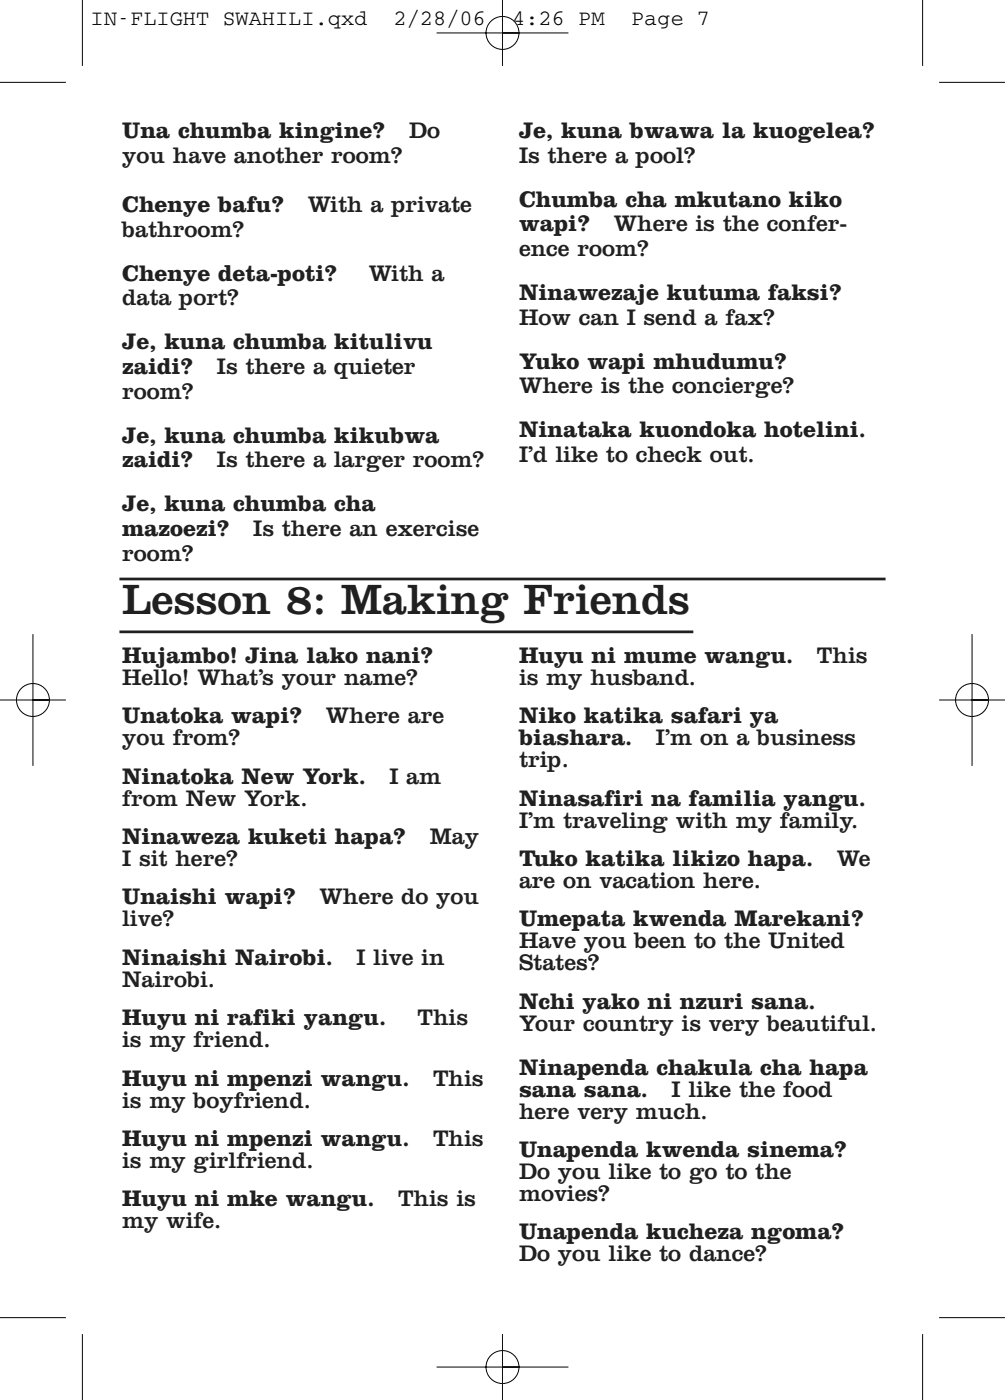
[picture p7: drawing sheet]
<svg xmlns="http://www.w3.org/2000/svg" width="129mm" height="180mm" viewBox="0 0 129 180" stroke-linecap="round" stroke-linejoin="round" font-family="sans-serif">
<defs><g id="words">
<text font-size="5.6" fill="#231f20" x="15.7" y="79">Lesson 8: Making Friends</text>
<g font-size="3" fill="#231f20">
<text x="15.7" y="17.7">Una chumba kingine?</text>
<text x="52.6" y="17.7">Do</text>
<text x="66.7" y="17.7">Je, kuna bwawa la kuogelea?</text>
<text x="15.7" y="20.9">you have another room?</text>
<text x="66.7" y="20.9">Is there a pool?</text>
<text x="15.7" y="27.3">Chenye bafu?</text>
<text x="39.5" y="27.3">With a private</text>
<text x="66.7" y="26.6">Chumba cha mkutano kiko</text>
<text x="66.7" y="29.7">wapi?</text>
<text x="78.9" y="29.7">Where is the confer-</text>
<text x="15.7" y="30.4">bathroom?</text>
<text x="66.7" y="32.9">ence room?</text>
<text x="15.7" y="36.1">Chenye deta-poti?</text>
<text x="15.7" y="39.3">data port?</text>
<text x="47.4" y="36.1">With a</text>
<text x="66.7" y="38.6">Ninawezaje kutuma faksi?</text>
<text x="66.7" y="41.7">How can I send a fax?</text>
<text x="15.7" y="44.9">Je, kuna chumba kitulivu</text>
<text x="66.7" y="47.4">Yuko wapi mhudumu?</text>
<text x="15.7" y="51.3">room?</text>
<text x="15.7" y="48.1">zaidi?</text>
<text x="27.9" y="48.1">Is there a quieter</text>
<text x="66.7" y="50.5">Where is the concierge?</text>
<text x="15.7" y="56.9">Je, kuna chumba kikubwa</text>
<text x="66.7" y="56.2">Ninataka kuondoka hotelini.</text>
<text x="66.7" y="59.4">I’d like to check out.</text>
<text x="15.7" y="60.1">zaidi?</text>
<text x="15.7" y="65.7">Je, kuna chumba cha</text>
<text x="27.9" y="60.1">Is there a larger room?</text>
<text x="15.7" y="68.9">mazoezi?</text>
<text x="32.5" y="68.9">Is there an exercise</text>
<text x="15.7" y="72.1">room?</text>
<text x="15.7" y="85.2">Hujambo! Jina lako nani?</text>
<text x="15.7" y="88">Hello! What’s your name?</text>
<text x="66.7" y="85.2">Huyu ni mume wangu.</text>
<text x="66.7" y="88">is my husband.</text>
<text x="104.9" y="85.2">This</text>
<text x="15.7" y="95.8">you from?</text>
<text x="15.7" y="92.9">Unatoka wapi?</text>
<text x="41.9" y="92.9">Where are</text>
<text x="66.7" y="92.9">Niko katika safari ya</text>
<text x="66.7" y="95.8">biashara.</text>
<text x="84.3" y="95.8">I’m on a business</text>
<text x="15.7" y="100.7">Ninatoka New York.</text>
<text x="50" y="100.7">I am</text>
<text x="66.7" y="98.6">trip.</text>
<text x="15.7" y="103.5">from New York.</text>
<text x="66.7" y="103.5">Ninasafiri na familia yangu.</text>
<text x="66.7" y="106.3">I’m traveling with my family.</text>
<text x="15.7" y="111.3">I sit here?</text>
<text x="15.7" y="108.5">Ninaweza kuketi hapa?</text>
<text x="55.2" y="108.5">May</text>
<text x="66.7" y="111.3">Tuko katika likizo hapa.</text>
<text x="107.5" y="111.3">We</text>
<text x="15.7" y="116.2">Unaishi wapi?</text>
<text x="15.7" y="119">live?</text>
<text x="41" y="116.2">Where do you</text>
<text x="66.7" y="114.1">are on vacation here.</text>
<text x="66.7" y="119">Umepata kwenda Marekani?</text>
<text x="15.7" y="124">Ninaishi Nairobi.</text>
<text x="45.8" y="124">I live in</text>
<text x="66.7" y="121.9">Have you been to the United</text>
<text x="66.7" y="124.7">States?</text>
<text x="15.7" y="126.8">Nairobi.</text>
<text x="15.7" y="131.7">Huyu ni rafiki yangu.</text>
<text x="53.6" y="131.7">This</text>
<text x="66.7" y="129.6">Nchi yako ni nzuri sana.</text>
<text x="15.7" y="134.6">is my friend.</text>
<text x="66.7" y="132.5">Your country is very beautiful.</text>
<text x="15.7" y="139.5">Huyu ni mpenzi wangu.</text>
<text x="15.7" y="142.3">is my boyfriend.</text>
<text x="55.6" y="139.5">This</text>
<text x="66.7" y="143.7">here very much.</text>
<text x="66.7" y="138.1">Ninapenda chakula cha hapa</text>
<text x="66.7" y="140.9">sana sana.</text>
<text x="86.3" y="140.9">I like the food</text>
<text x="15.7" y="147.3">Huyu ni mpenzi wangu.</text>
<text x="55.6" y="147.3">This</text>
<text x="66.7" y="148.7">Unapenda kwenda sinema?</text>
<text x="15.7" y="155">Huyu ni mke wangu.</text>
<text x="15.7" y="150.1">is my girlfriend.</text>
<text x="51.1" y="155">This is</text>
<text x="66.7" y="151.5">Do you like to go to the</text>
<text x="66.7" y="154.3">movies?</text>
<text x="15.7" y="157.9">my wife.</text>
<text x="66.7" y="159.3">Unapenda kucheza ngoma?</text>
<text x="66.7" y="162.1">Do you like to dance?</text>
</g>
<g font-size="2.8">
<text x="11.6" y="3.2">IN-FLIGHT SWAHILI.qxd</text>
<text x="50.6" y="3.2">2/28/06</text>
<text x="65.8" y="3.2">4:26 PM</text>
<text x="81.1" y="3.2">Page 7</text>
</g>
</g></defs>
<path d="M15.3 74.4h98.5M15.3 81.2h73.8" fill="none" stroke="#231f20" stroke-width=".35"/>
<g fill="#fff">
<path d="M15.3 82.8h98.5v83.5h-98.5z"/>
<path d="M10.2 -.1h82.4v4.7h-82.4z"/>
</g>
<g fill="none" stroke="#fff" stroke-width=".18">
<path d="M0 10.6h8.5M10.6 0v8.5M56.1 4.2h16.9M64.6 4.2h2.1a2.12 2.12 0 0 1-3 2 2.12 2.12 0 0 1-.5-3.6 2.12 2.12 0 0 1 3.4 1.1l.1 .5M64.6 0v8.5M118.5 0v8.5M120.6 10.6h8.5M0 90h8.5M4.2 90h2.1a2.12 2.12 0 0 1-3 1.9 2.12 2.12 0 0 1-.4-3.6 2.12 2.12 0 0 1 3.4 1.1v.6M4.2 81.5v16.9M120.6 90h8.5M124.9 90h2.1a2.12 2.12 0 0 1-3 1.9 2.12 2.12 0 0 1-.5-3.6 2.12 2.12 0 0 1 3.4 1.1l.1 .6"/>
<path d="M124.9 81.5v16.9M0 169.3h8.5M10.6 171.4v8.5M56.1 175.7h16.9M64.6 175.7h2.1a2.12 2.12 0 0 1-3 1.9 2.12 2.12 0 0 1-.5-3.5 2.12 2.12 0 0 1 3.4 1l.1 .6M64.6 171.4v8.5M118.5 171.4v8.5M120.6 169.3h8.5"/>
</g>
<g fill="none" stroke="#000" stroke-width=".13">
<path d="M0 10.6h8.5M10.6 0v8.5M56.1 4.2h16.9M64.6 4.2h2.1a2.12 2.12 0 0 1-3 2 2.12 2.12 0 0 1-.5-3.6 2.12 2.12 0 0 1 3.4 1.1l.1 .5M64.6 0v8.5M118.5 0v8.5M120.6 10.6h8.5M0 90h8.5M4.2 90h2.1a2.12 2.12 0 0 1-3 1.9 2.12 2.12 0 0 1-.4-3.6 2.12 2.12 0 0 1 3.4 1.1v.6M4.2 81.5v16.9M120.6 90h8.5M124.9 90h2.1a2.12 2.12 0 0 1-3 1.9 2.12 2.12 0 0 1-.5-3.6 2.12 2.12 0 0 1 3.4 1.1l.1 .6"/>
<path d="M124.9 81.5v16.9M0 169.3h8.5M10.6 171.4v8.5M56.1 175.7h16.9M64.6 175.7h2.1a2.12 2.12 0 0 1-3 1.9 2.12 2.12 0 0 1-.5-3.5 2.12 2.12 0 0 1 3.4 1l.1 .6M64.6 171.4v8.5M118.5 171.4v8.5M120.6 169.3h8.5"/>
</g>
<use href="#words"/>
</svg>
